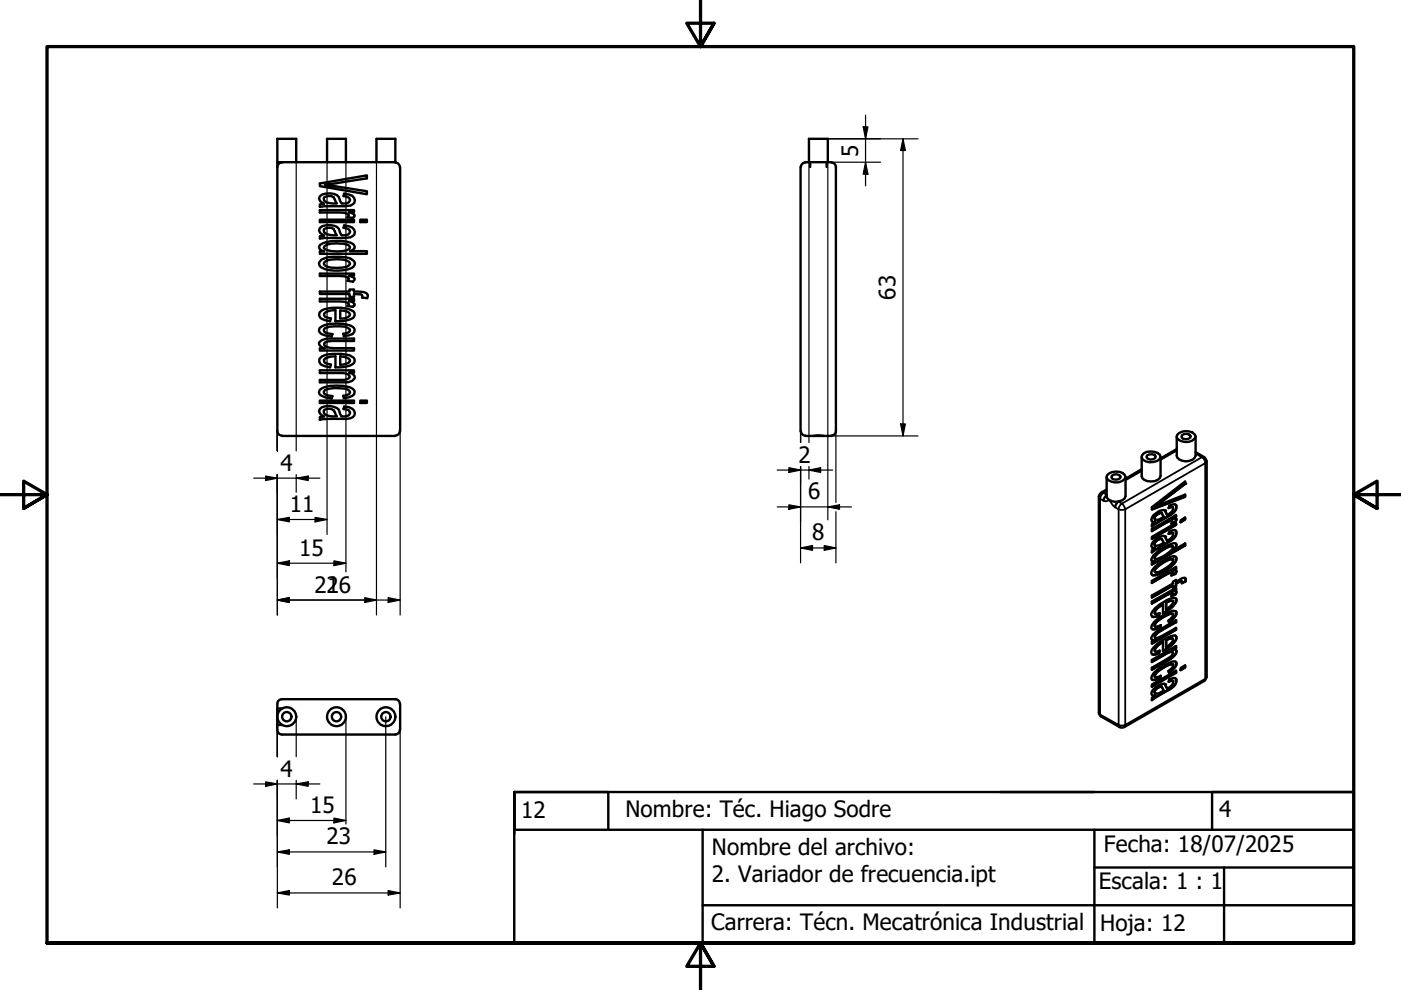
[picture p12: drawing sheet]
<svg xmlns="http://www.w3.org/2000/svg" width="297mm" height="210mm" viewBox="0 0 297 210" stroke-linecap="round" stroke-linejoin="round" font-family="sans-serif">
<defs><g id="words">
<g font-size="4.8">
<text x="181.9" y="33.2" transform="rotate(-90 181.9 33.2)">5</text>
<text x="189.9" y="63.5" transform="rotate(-90 189.9 63.5)">63</text>
<text x="59.5" y="99.9">4</text>
<text x="169.3" y="98.1">2</text>
<text x="171.3" y="105.9">6</text>
<text x="61.5" y="108.6">11</text>
<text x="63.4" y="117.8">15</text>
<text x="172.2" y="114.5">8</text>
<text x="66.7" y="125.7">226</text>
<text x="69.3" y="125.7">1</text>
<text x="59.5" y="164.7">4</text>
<text x="65.8" y="172.4">15</text>
<text x="110.5" y="173.4">12</text>
<text x="132.6" y="173.2">Nombre: Téc. Hiago Sodre</text>
<text x="258.5" y="173.3">4</text>
<text x="69.2" y="179">23</text>
<text x="150.9" y="181.3">Nombre del archivo:</text>
<text x="234.1" y="180.6">Fecha: 18/07/2025</text>
<text x="70.4" y="187.7">26</text>
<text x="150.9" y="187">2. Variador de frecuencia.ipt</text>
<text x="233" y="188.6">Escala: 1 : 1</text>
<text x="150.7" y="197.2">Carrera: Técn. Mecatrónica Industrial</text>
<text x="233.2" y="197.3">Hoja: 12</text>
</g>
</g></defs>
<!-- layer: Visible (ISO) -->
<g fill="none" stroke="#000" stroke-width=".51">
<path d="M58.8 34.4v57M58.8 34.4h25v-5h-4v5M58.8 34.4v-5h4v5M59.8 34.5a.98 .98 0 0 0-1 .9M67.8 38.9l10-1.7v.6l-8.9 1.4 8.9 1.3v.7l-10-1.7zM69.3 34.4v-5h4v5M83.8 34.5a.98 .98 0 0 1 1 .9M84.8 35.4v56M169.7 35.4v56M170.8 34.4h1M170.8 34.5a.98 .98 0 0 0-1 .9M171.5 34.4v-5h4v5"/>
<path d="M171.8 34.4h3.5M171.8 34.4v1M175.3 34.4h1M175.3 34.4v1M176.2 34.5a.98 .98 0 0 1 1 .9M177.2 35.4v56M67.8 44.5h7.3v.5h-1.1l.9 .3 .3 .3v.3l-.4 .3-1.1-.1 .3-.4-.1-.2-.9-.4h-5.2zM67.8 46.6h7.3v.5h-7.3zM67.8 41.6a3.2 3.2 0 0 1 4 .2l.6 1.4h.4a.93 .93 0 0 0 1-.2 .93 .93 0 0 0 .3-.9l-.6-.4-.7-.1 .2-.5 1 .1a1.31 1.31 0 0 1 1.1 1.8 2.13 2.13 0 0 1-1.8 .7l-5.5 .2v-.6l.9-.1a1.16 1.16 0 0 1-.9-1.6zM67.8 48.4a3.2 3.2 0 0 1 4 .1l.6 1.4h.4a.93 .93 0 0 0 1-.2 .93 .93 0 0 0 .3-.9l-.6-.4-.7-.1 .2-.5 1 .2a1.31 1.31 0 0 1 1.1 1.8 2.13 2.13 0 0 1-1.8 .7l-5.5 .1v-.5l.9-.2a1.16 1.16 0 0 1-.9-1.5zM67.8 58h7.3v.5h-1.1l.9 .3 .3 .2v.3l-.4 .4-1.1-.2 .3-.3-.1-.2-.9-.4-5.2-.1zM67.9 51.9a8.5 8.5 0 0 1 7-.1l.3 .4v.4l-1 .6h3.6v.6h-10v-.5h.9l-.6-.2-.3-.4-.2-.4z"/>
<path d="M67.9 55.3l.3-.3a8.8 8.8 0 0 1 6.2-.1 1.06 1.06 0 0 1 .8 1.2 1.06 1.06 0 0 1-1.1 .9 8.5 8.5 0 0 1-6-.3 .91 .91 0 0 1-.2-1.4zM68.7 48.6a1.47 1.47 0 0 1 1.5-.3 1.47 1.47 0 0 1 1 1.3l.2 .3a3.8 3.8 0 0 1-2.7-.7zM68.7 41.9a1.47 1.47 0 0 1 1.5-.3 1.47 1.47 0 0 1 1 1.2l.2 .4a3.8 3.8 0 0 1-2.7-.7zM68.8 52.2a5.7 5.7 0 0 1 3.9-.5l1.3 .4 .2 .4-.2 .3a6.9 6.9 0 0 1-5.2 0l-.2-.3zM68.8 55.5a6.2 6.2 0 0 1 5.2 0l.2 .4-.2 .3a6.2 6.2 0 0 1-5.2 0l-.2-.3zM76.4 46.6h1.4v.5h-1.4zM67.8 72.5a3.4 3.4 0 0 1 2.6-.7h4.7v.5l-5.3 .1a.87 .87 0 0 0-1 .8 2.58 2.58 0 0 0 2 .6h4.3v.5h-7.3v-.4h1.1a1.1 1.1 0 0 1-1.1-1.4zM67.8 76a3.7 3.7 0 0 1 2.9-1 6.5 6.5 0 0 1 4.2 .8 .96 .96 0 0 1-.4 1.6l-1.7 .4-1.7 .1v-2.4a3 3 0 0 0-2.4 .8l.2 .6 1.3 .4-.2 .6-.7-.1a2.03 2.03 0 0 1-1.6-1.1zM67.8 63.3h7.3v.6h-1.1l.9 .3 .3 .2v.3l-.4 .4-1.1-.2 .3-.3-.1-.2-.9-.4-5.2-.1zM67.8 69.5a4.5 4.5 0 0 1 3.6-.9 4.5 4.5 0 0 1 3.7 1l.1 .2-.1 .6-.4 .4-1.8 .5-.1-.5 .7-.2 .5-.2 .2-.3a1.89 1.89 0 0 0-2.1-.9 5.8 5.8 0 0 0-3.3 .4l-.2 .3 .1 .4 .9 .4 .9 .1-.2 .5-2.1-.5a.86 .86 0 0 1-.4-1.3zM67.8 78.5h7.3v.5h-1.1a.98 .98 0 0 1 1.1 1.3 2.6 2.6 0 0 1-2.3 .8h-5v-.5h4.3a2.17 2.17 0 0 0 2.1-.6l-.3-.5-.4-.3-.8-.1h-4.9zM67.8 61.8h6.3v-.4h1v.4h.8a2.24 2.24 0 0 1 2.1 .7l-.1 .7-1.1-.1v-.4l-.4-.3-1.3-.1v.7h-1v-.7h-6.3z"/>
<path d="M68 66a7.5 7.5 0 0 1 6.5-.2 .92 .92 0 0 1 .7 .9 .92 .92 0 0 1-.7 .9l-1.7 .4-1.7 .1v-2.3a3 3 0 0 0-2.4 .7l.2 .7 1.3 .3-.2 .6-1.2-.2a1.1 1.1 0 0 1-1-.7 1.1 1.1 0 0 1 .2-1.2zM72.1 65.8a2.12 2.12 0 0 1 2.1 .8 1.73 1.73 0 0 1-2.1 .9zM72.1 75.5a2.3 2.3 0 0 1 2.1 .9 1.51 1.51 0 0 1-1.5 .9h-.6zM58.8 91.4a.98 .98 0 0 0 1 1M59.8 92.4h24M67.8 86.7a3.2 3.2 0 0 1 4 .1l.6 1.5h.6a.87 .87 0 0 0 1.1-1.1l-.2-.2-1.1-.3 .2-.5a1.91 1.91 0 0 1 2.2 1.4 1.55 1.55 0 0 1-1.9 1.2h-3.9l-1.6 .2v-.6l.9-.1a1.16 1.16 0 0 1-.9-1.6zM67.8 84.9h7.3v.5h-7.3zM67.8 82.6a4.5 4.5 0 0 1 3.6-.8 4.5 4.5 0 0 1 3.7 .9l.1 .3-.1 .5-.4 .4-1.8 .5-.1-.5 .7-.1 .5-.3 .2-.3-.5-.6a7.2 7.2 0 0 0-4.9 .2l-.2 .3 .1 .3 .9 .5 .9 .1-.2 .5a3.2 3.2 0 0 1-2.6-1zM68.7 87a1.51 1.51 0 0 1 2.5 .9l.2 .4a3.8 3.8 0 0 1-2.7-.6zM76.4 84.9h1.4v.5h-1.4zM84.8 91.4a.98 .98 0 0 1-1 1M169.8 91.4a.98 .98 0 0 0 1 1"/>
<path d="M170.8 92.4h5.5M172.4 92.4l1.1-.1 1.1 .1M177.2 91.4a.98 .98 0 0 1-1 1M242.1 96.9v4a1.68 1.68 0 0 0 1.9 1.2 1.83 1.83 0 0 0 2.1-1.2v-4M242.1 99.5l-3.5 2M242.5 96.1a3.1 3.1 0 0 1 3.4 .3l.2 .5a2.49 2.49 0 0 1-4 .2v-.5zM243.1 96.6a1.36 1.36 0 0 1 1.9 .1 1.09 1.09 0 0 1-.9 .8 1.09 1.09 0 0 1-1-.6zM249.5 92.6v4a1.96 1.96 0 0 0 2.7 1.1l.7-.3 .4-.3 .2-.5v-4M249.5 95.2l-3.4 2M249.9 91.9a2.78 2.78 0 0 1 3.5 .3l.1 .4a2.4 2.4 0 0 1-4 .1l.1-.5zM250.6 92.3a1.29 1.29 0 0 1 1.9 .2 1.14 1.14 0 0 1-2 .2zM253.5 95.9l1.8 1"/>
<path d="M255.3 96.9l.3 .4 .2 .5M255.8 97.8v45.7M233 105.3v45.8l.1 .5 .4 .3 3.9 2.2 .4 .2 .5-.2M233.5 104.5l-.4 .4-.1 .5M234.6 101.1v4.1a1.9 1.9 0 0 0 2.5 1.1M234.6 104.9l-.5 .8-.1 .4M234.6 103.8l-1.1 .6M235.1 100.4a2.79 2.79 0 0 1 3.4 .3l.1 .5a2.4 2.4 0 0 1-4 .1l.1-.5zM235.7 100.9a1.29 1.29 0 0 1 1.9 .2 1.14 1.14 0 0 1-2 .2zM237.1 106.3l-.3 .4-.4 .8M238.6 101.1v4.1l-.2 .5-.5 .4-.8 .2M244.2 113.8l5.2-3v.5l-5.2 3z"/>
<path d="M244.2 107.5l7.1-5.4v.5l-6.3 4.8 6.3-2.5v.4l-7.1 2.7zM244.2 119h.7M244.3 116.1l.6 .1M244.3 110.6l.6 .1M244.9 110.7l-.6-.1a1.33 1.33 0 0 1 .8-1.8 1.86 1.86 0 0 1 1.9-.6l.5 1a1.8 1.8 0 0 0 1.2-1.6l-.2-.1-.7 .2 .1-.5 1.1-.3a.91 .91 0 0 1 .1 1.5 16 16 0 0 1-4.2 2.7l-.7 .5M244.9 110.7l-.7 .5v.4M245 114.9l.9-.6h.4l.5 .7a2.35 2.35 0 0 1-1.9 .7l-.1-.3zM245 109.4l.4-.3 .9-.4 .5 .9a2.03 2.03 0 0 1-1.9 .5l-.1-.3zM245.3 117.5l2.4-1.5 .9-.2 .1 .2a5.8 5.8 0 0 1-3.7 2.5l-.2-.2zM246.3 114.3a1.39 1.39 0 0 0-1.5 1.2l.1 .2M246.3 108.7a1.39 1.39 0 0 0-1.5 1.3l.1 .2M246.9 113.6l.6 1.1"/>
<path d="M246.9 108.2l.6 1M247.8 113.2l.9-.1a1.8 1.8 0 0 1-1.2 1.6l-.2-.4a.69 .69 0 0 0-.9-.7 3.2 3.2 0 0 0-2.3 2.1l.2 .4 .6 .1M247.8 113.2l.1-.5 1.1-.3a1.07 1.07 0 0 1-.2 1.8l-4.6 2.9v-.4l.7-.5M248.5 110.5l-.3-.1-.5 .2-3.5 2M248.5 110l.9-.4v-.4l-5.2 3v.4l3.7-2.1h.6l-.2 .5 .9-.3M248.5 110l.7-.1 .2 .1-.2 .7M248.6 118.6l-.2-.1a6.2 6.2 0 0 0-3.6 2.4l.1 .4M248.6 113l-.8 .2M248.6 107.5h-.3l-.5 .2M248.7 115.9l-.1-.1a6.1 6.1 0 0 0-3.6 2l-.2 .3 .1 .4M248.7 116.7l.7-.9v-.4l-.2-.2a5.3 5.3 0 0 0-3.4 1.4 4.1 4.1 0 0 0-1.7 2l.1 .3 .2 .1h.5M248.7 116.7l2.6-1.5v.5l-7.1 4v-.3l.7-.4"/>
<path d="M249.2 112.4a1.49 1.49 0 0 1-.9 2.2l-4.1 2.5M249.2 110.7l-.8 .3M249.2 107a.83 .83 0 0 1 .1 1l-1 1.1-4.1 2.5M249.2 118a1.28 1.28 0 0 1-.5 1.7 8.3 8.3 0 0 1-4.3 2.3l-.1-.1M249.3 115.2a1.17 1.17 0 0 1-.6 1.5M249.3 109.2v.4M249.3 110.8v.5M249.4 110v.2l-.3 .5M249.4 109.6l-.9 .4M249.4 111.3l-5.2 2.9M250.3 110.3l1-.6v.4l-1 .6zM251.3 104.9v.4l-7.1 2.7"/>
<path d="M251.3 109.8v.3l-1 .6M251.3 115.7l-7.1 4M251.3 102.1v.5M251.3 115.2v.4M244.2 139.9l5.2-3v.5l-.8 .4 .3-.1 .5 .3a2.39 2.39 0 0 1-1.7 2l-3.5 2v-.4l3-1.7a1.97 1.97 0 0 0 1.5-1.6l-.2-.1a4.5 4.5 0 0 0-2.5 1.2l-1.8 1zM244.2 135.7h.8M244.6 132a9.4 9.4 0 0 1 4.3-2.5l.5 .1v.2a2.66 2.66 0 0 1-1.6 2.1l-.1-.3a1.38 1.38 0 0 0 1-1.4l-.3-.1a6 6 0 0 0-3.6 2.5l.1 .2 .2 .1 1-.3-.1 .4-.9 .4h-.8a1.1 1.1 0 0 1 .3-1.4zM244.8 120.2a8.3 8.3 0 0 1 4.1-2.2h.3a.86 .86 0 0 1-.2 1.4 10.7 10.7 0 0 1-4 2.6h-.6a.82 .82 0 0 1 .1-1.4zM245.3 120.3a6.2 6.2 0 0 1 3.3-1.7l.1 .2a3.6 3.6 0 0 1-2 1.9l-1.4 .7-.4-.1-.1-.2zM245.7 130.5l-1.4 .3M245.7 138.5a1.69 1.69 0 0 1-1.4 .2M245.8 130l-.1 .5"/>
<path d="M245.8 138l-.1 .5M245.9 133l-1 .4h-.6M246.1 132.6l-.1 .4M246.6 138a5.8 5.8 0 0 0 2.8-2.6 .48 .48 0 0 0-.1-.6 .48 .48 0 0 0-.6 0 6.5 6.5 0 0 0-4.6 3.4 .46 .46 0 0 0 .5 .6l1.1-.3M246.6 136.1a2.82 2.82 0 0 0-1.7 1.9l.4 .1 .6-.1-.2 .5M246.6 128.2v1.9a5.6 5.6 0 0 0 2.8-2.7 .5 .5 0 0 0-.1-.6 .5 .5 0 0 0-.6 0 6.9 6.9 0 0 0-4.6 3.4 .56 .56 0 0 0 .2 .6 .56 .56 0 0 0 .6 0l.8-.3M246.6 128.2a2.59 2.59 0 0 0-1.7 1.8l.1 .2 .9-.2-.2 .5M246.6 128.2a2.83 2.83 0 0 0-1.8 1.8l.1 .1M246.6 136.1a2.74 2.74 0 0 0-1.8 1.9l.1 .1M246.6 136.1v1.9M247.2 127.7l.1 1.5zM247.2 135.7l.1 1.5z"/>
<path d="M247.3 127.8l1-.4 .4 .2-.3 .6-1.1 1M247.3 135.7l1-.3 .4 .1a2.54 2.54 0 0 1-1.4 1.7M248.5 121.4h-.3l-.5 .2-3.5 1.9M248.5 125.8l-.8 .2-3.5 1.9M248.5 125.4l.9-.4v-.4l-5.2 2.9v.5l4-2.2 .3 .1-.2 .5 .9-.3M248.5 125.4h.9v.3l-.2 .4M248.5 121.1l.9-.5v-.4l-5.2 3v.4l3.7-2.1 .6-.1-.2 .6 .9-.3M248.5 121.1l.7-.2 .2 .1-.2 .7M248.6 127.4h-.5l-.9 .3M248.6 130.1a3.5 3.5 0 0 0-2.3 .9l-.4 .3a1.79 1.79 0 0 0-1 1.5M248.6 135.4h-.5l-.9 .3M248.6 138.2h-.1a1.89 1.89 0 0 0-1.5 .5l-2.8 1.6"/>
<path d="M248.7 124.2l-4.5 2.5M249.2 121.7l-.8 .3M249.2 126.1l-.8 .2M249.2 126.8l.2 .2a3.6 3.6 0 0 1-2 2.5l-.8 .5M249.2 129.6a1.2 1.2 0 0 1-.5 1.6l-.9 .7M249.2 134.8l.2 .2a2.26 2.26 0 0 1-1.4 2l-1.4 1M249.3 137.8a1.14 1.14 0 0 1-.6 1.4l-.5 .5-4 2.3M249.3 131.9l-3.9 2.3-.5 .6-.1 .2 .2 .2M249.3 120.2v.4M249.3 123l.1 .4M249.3 124.6v.3M249.3 131.5v.4"/>
<path d="M249.3 133.1v.4M249.3 137v.3M249.3 131.9h.1M249.4 131.9v-.4l-4 2.2a2.56 2.56 0 0 0-1.3 1.8 .64 .64 0 0 0 .9 .2M249.4 131.9l-3.9 2.2a.82 .82 0 0 0-.6 1.1l.5 .1 4-2.2v.4l-5.2 3v-.4l.8-.4M249.4 123.4v-.4l-.7 .4v.3l-4.5 2.6v.4l4.5-2.5v.4l.7-.4v-.5M249.4 120.9v.3l-.3 .4M249.4 120.6l-.9 .5M249.4 125.3v.3l-.3 .5M249.4 125l-.9 .4M249.4 137.4l-.8 .4M249.4 124.2l-.7 .4"/>
<path d="M249.4 123.7l-.1 .5M249.4 133.5l-5.2 2.9M250.6 123.2h-.2l-1.1 .5M251.3 122.5l.1 .3-.1 .5M251.3 123.3l.1-.6a.65 .65 0 0 0-.9 0l-1.1 .7M251.3 123.3l-.7 .4v-.3l-.3-.2-.9 .5M251.3 123.3l-.7 .3M58.8 150.2h1M58.8 153.7h1M58.8 154.8a.98 .98 0 0 0 1 .9M59.8 148.2a.99 .99 0 0 0-1 1v5.5M59.8 148.2h24a.98 .98 0 0 1 1 1"/>
<path d="M84.8 154.8a.98 .98 0 0 1-1 .9h-24M84.8 149.2v5.5M244.2 145.1l5.2-2.9v.5l-5.2 2.9zM244.3 147.4l.6 .1M244.6 142.7a8.1 8.1 0 0 1 4.3-2.5h.3l.2 .4a2.66 2.66 0 0 1-1.6 2.1l-.1-.4a1.29 1.29 0 0 0 1-1.4 5.7 5.7 0 0 0-3.9 2.4l.1 .2 .2 .1 1-.3-.1 .4-.9 .4h-.8a1.1 1.1 0 0 1 .3-1.4zM244.9 147.5h-.4l-.4-.4a3.2 3.2 0 0 1 2.7-2.2l.2 .2 .5 .9a1.8 1.8 0 0 0 1.2-1.6l-.2-.1-.7 .3 .1-.5 1.1-.4a.91 .91 0 0 1 .1 1.5 16 16 0 0 1-4.2 2.7l-.7 .5M244.9 147.5l-.7 .5v.4M245 146.3l.4-.4 .9-.3 .5 .8a2.03 2.03 0 0 1-1.9 .6l-.1-.3zM245.9 143.7l-1 .4h-.6M246.1 143.3l-.1 .4M246.3 145.6a1.39 1.39 0 0 0-1.5 1.2l.1 .2M246.9 145l.6 1"/>
<path d="M248.6 140.9a4.8 4.8 0 0 0-3 1.4 1.06 1.06 0 0 0-.7 1.2M248.6 144.4l-.3-.1-.5 .2M249.2 143.8a1.42 1.42 0 0 1-.9 2.1l-4.1 2.5M249.2 140.3a.81 .81 0 0 1-.2 1.3l-1.2 1M249.3 142.2v.4M249.4 142.7l-5.2 2.9M250.3 141.6l1-.5v.4l-1 .6zM251.3 141.1v.4l-1 .5M255.3 144.4l-16.9 9.7M255.8 143.5l-.2 .5-.3 .4"/>
<circle cx="60.8" cy="152" r="2"/>
<circle cx="60.8" cy="152" r=".98"/>
<circle cx="71.3" cy="152" r="2"/>
<circle cx="71.3" cy="152" r=".98"/>
<circle cx="81.8" cy="152" r="2"/>
<circle cx="81.8" cy="152" r=".98"/>
</g>
<!-- layer: Visible Narrow (ISO) -->
<g fill="none" stroke="#000" stroke-width=".38">
<path d="M242.1 99.9l-3.5 1.9M249.5 95.5l-3.4 2M253.5 96.2l1.3 .7-16.9 9.9-.8-.5M255.3 96.9h-.5l.7 .8v.5l.3-.4M233.2 105.8a1.51 1.51 0 0 0 2 .2 3.7 3.7 0 0 0 2 2v45.7l-4-2.2zM233.5 104.4l.4 .1-.5 .8-.2 .5-.2-.5M234.6 104.1l-.7 .4 .7 .4M237.5 107.1l.4-.3 .3 .3 .4 .9-.5 .1-.9-.1zM238.6 108l16.9-9.8v45.7l-16.9 9.8zM245.2 117.5h.1M248.3 114.6h.1M248.3 109.1h.1"/>
<path d="M245.3 120.2v.1M233 151l.5 .9M237.4 154.1l-.2-.4 .4 .1 1-.1-.2 .4M248.3 145.9v.1M255.8 143.5l-.5 .9"/>
</g>
<!-- layer: Visible (ISO) -->
<g fill="#000">
<circle cx="244.9" cy="110.2" r=".25"/>
<circle cx="245" cy="107.4" r=".25"/>
<circle cx="247" cy="113.8" r=".25"/>
<circle cx="247" cy="108.2" r=".25"/>
<circle cx="247.5" cy="114.7" r=".25"/>
<circle cx="248.5" cy="110" r=".25"/>
<circle cx="248.6" cy="118.6" r=".25"/>
<circle cx="248.6" cy="113" r=".25"/>
<circle cx="248.7" cy="116.7" r=".25"/>
<circle cx="251.3" cy="102.6" r=".25"/>
<circle cx="244.9" cy="130.1" r=".25"/>
<circle cx="244.9" cy="121.3" r=".25"/>
<circle cx="248.5" cy="121.4" r=".25"/>
<circle cx="248.5" cy="125.8" r=".25"/>
<circle cx="248.6" cy="130.1" r=".25"/>
<circle cx="248.6" cy="137.8" r=".25"/>
<circle cx="248.6" cy="127.4" r=".25"/>
<circle cx="244.9" cy="147" r=".25"/>
<circle cx="247" cy="145.1" r=".25"/>
<circle cx="248.6" cy="144.4" r=".25"/>
<circle cx="248.6" cy="140.9" r=".25"/>
</g>
<!-- layer: Visible Narrow (ISO) -->
<circle cx="244.4" cy="122" r=".19" fill="#000"/>
<!-- layer: Border (ISO) -->
<path d="M148.5 -.1v10l-2.9-5h5.8l-2.9 5 2.9-5M0 104.9h10l-5-2.9v5.8l5-2.9-5 2.9M297 104.9h-10l5-2.9v5.8l-5-2.9 5 2.9M10 199.9v-190h277v190h-277h277M151.4 204.9l-2.9-5 2.9 5h-5.8l2.9-5v10" fill="none" stroke="#000" stroke-width=".7"/>
<!-- layer: Title (ISO) -->
<path d="M109 167.9h20v8M109 167.9h178v32h-178zM149 175.9v24h-40M212 167.9h20M232 175.9v24h55M287 167.9h-30v8M287 175.9h-178v-8v8.9M232 183.9h55v8h-138M259.5 183.9v16M287 199.9h-27.5h27.5M287 191.9v8" fill="none" stroke="#000" stroke-width=".51"/>
<!-- layer: Dimension (ISO) -->
<g fill="none" stroke="#000" stroke-width=".25">
<path d="M62.8 34.4v61.2M69.3 34.4v78.9M73.3 34.4v86.9M79.8 34.4v96M171.5 34.4v59.4M175.3 34.4h11.4M175.5 29.4h19.1M175.5 34.4v75.8M183 26.9h1l-.5 2.5zM183.5 34.4l.5 2.5h-1zM183.5 24.4v15M191.5 29.4l.5 2.5h-1.1z"/>
<path d="M191.5 29.4v63M58.8 91.4v4.2M84.8 91.4v39M164.8 99.7h11.7M167.3 99.2l2.4 .5-2.4 .5zM169.7 91.4v2.4M169.7 98.9v20.5M171.5 99.7l2.5-.5v1zM171.5 98.9v2.7M176.3 92.4h18.3M177.2 91.4v15.1M190.9 89.9h1.1l-.5 2.5z"/>
<path d="M53.8 101.4h14M56.3 100.9l2.5 .5-2.5 .5zM58.8 110.1l2.5-.4v1zM58.8 119.4l2.5-.5v1zM58.8 100.6v29.8M58.8 110.1h10.5M58.8 119.4h14.5M62.8 101.4l2.5-.5v1zM62.8 100.6v3.8M66.8 109.7l2.5 .4-2.5 .6zM70.8 118.9l2.5 .5-2.5 .5zM164.8 107.5h15.7"/>
<path d="M167.3 107l2.4 .5-2.4 .5zM169.7 116.2l2.6-.5v1zM169.7 116.2h7.5M174.8 115.7l2.4 .5-2.4 .5zM175.5 107.5l2.5-.5v1zM177.2 108.5v10.9M58.8 127.2l2.5-.5v1zM58.8 127.2h26M77.3 126.7l2.5 .5-2.5 .5zM82.3 126.7l2.5 .5-2.5 .5zM58.8 150.2v10.2M62.8 152v8.4"/>
<path d="M73.3 152v22.7M81.8 152v31.8M84.8 154.7v37.8M53.8 166.2h14M56.3 165.8l2.5 .4-2.5 .5zM58.8 174l2.5-.5v1zM58.8 165.5v27M58.8 174h14.5M62.8 166.2l2.5-.4v.9zM62.8 165.5v3.9M70.8 173.5l2.5 .5-2.5 .5zM58.8 189.3l2.5-.5v1z"/>
<path d="M58.8 180.6l2.5-.4v.9zM58.8 189.3h26M58.8 180.6h23M79.3 180.2l2.5 .4-2.5 .5zM82.3 188.8l2.5 .5-2.5 .5z"/>
</g>
<g fill="#000">
<path d="M183 26.9h1l-.5 2.5zM183.5 34.4l.5 2.5h-1zM191.5 29.4l.5 2.5h-1.1zM171.5 99.7l2.5-.5v1zM190.9 89.9h1.1l-.5 2.5zM56.3 100.9l2.5 .5-2.5 .5zM58.8 110.1l2.5-.4v1zM58.8 119.4l2.5-.5v1zM62.8 101.4l2.5-.5v1zM66.8 109.7l2.5 .4-2.5 .6zM70.8 118.9l2.5 .5-2.5 .5zM167.3 99.2l2.4 .5-2.4 .5z"/>
<path d="M167.3 107l2.4 .5-2.4 .5zM169.7 116.2l2.6-.5v1zM174.8 115.7l2.4 .5-2.4 .5zM175.5 107.5l2.5-.5v1zM58.8 127.2l2.5-.5v1zM77.3 126.7l2.5 .5-2.5 .5zM82.3 126.7l2.5 .5-2.5 .5zM56.3 165.8l2.5 .4-2.5 .5zM58.8 174l2.5-.5v1zM62.8 166.2l2.5-.4v.9zM70.8 173.5l2.5 .5-2.5 .5zM58.8 189.3l2.5-.5v1z"/>
<path d="M58.8 180.6l2.5-.4v.9zM79.3 180.2l2.5 .4-2.5 .5zM82.3 188.8l2.5 .5-2.5 .5z"/>
</g>
<use href="#words"/>
</svg>
